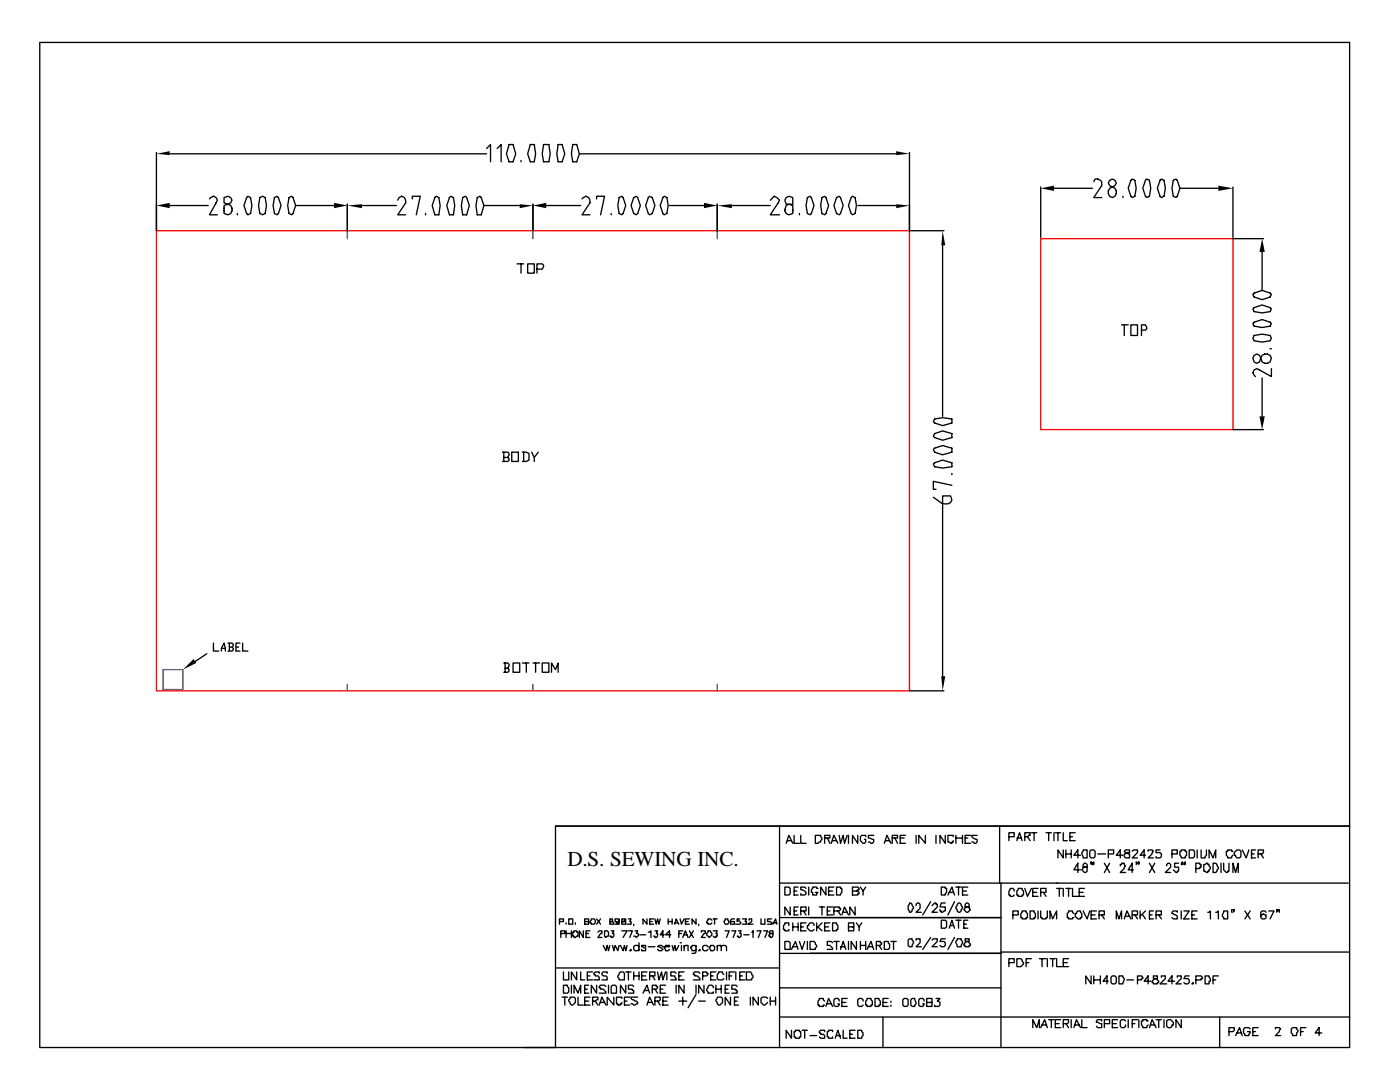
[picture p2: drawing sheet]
<svg xmlns="http://www.w3.org/2000/svg" width="279mm" height="216mm" viewBox="0 0 279 216" stroke-linecap="round" stroke-linejoin="round" font-family="sans-serif">
<defs><g id="words">
<text font-size="4.2" x="113.2" y="172.8">D.S. SEWING INC.</text>
</g></defs>
<path d="M31.2 46h150.3v91.8h-150.3zM207.7 47.6h38.4v38.1h-38.4z" fill="none" stroke="#f00" stroke-width=".26"/>
<path d="M69.3 46v1.6M106.4 46v1.6M143.1 46v1.6M32.5 133.6h4v4h-4zM69.3 136.5v1.3M106.4 136.5v1.3M143.1 136.5v1.3" fill="none" stroke="#00f" stroke-width=".26"/>
<g fill="none" stroke="#000" stroke-width=".26">
<path d="M7.9 8.5h261.4v156.3h-158.4v44.2h-103zM31.2 30.4v15.6M33.9 30.7h63.2M41.8 39.7l.8-.5 .5 .2 .3 .6-1.6 2.9h1.6M44.7 39.4l.8-.2 .5 .2 .3 .6-.3 .5-.5 .2-.8-.2zM49.5 39.2l.5 .2 .3 1.6-.3 1.6-.5 .3-.3-.3-.5-1.6 .5-1.6zM51.9 39.4l.5-.2 .5 .2 .3 1.6-.3 1.6-.5 .3-.5-.3-.3-1.6zM54.8 39.4l.5-.2 .3 .2 .5 1.6-.5 1.6-.3 .3-.5-.3-.3-1.6zM57.7 39.4l.5-.2 .3 .2 .5 1.6-.5 1.6-.3 .3-.5-.3-.3-1.6zM79.4 40l.2-.6 .6-.2 .5 .2 .3 .6v.5l-1.6 2.4h1.6M82.3 39.7v-.5h1.6l-.8 3.7M87 39.2l.6 .2 .2 1.6-.2 1.9h-.8l-.5-1.9 .5-1.6z"/>
<path d="M90 39.2l.5 .2 .3 1.6-.3 1.9h-.8l-.5-1.9 .5-1.6zM92.3 39.4l.6-.2 .2 .2 .6 1.6-.6 1.9h-.8l-.2-1.9zM95.2 39.4l.6-.2 .2 .2 .6 1.6-.6 1.9h-.8l-.2-1.9zM97.1 29.6l.8-.8v3.5M99.2 29.6l.8-.8v3.5M101.6 28.8h.8l.5 1.9-.5 1.6h-.8l-.5-1.6zM104 32v.3M105.8 28.8h.8l.3 1.9-.3 1.6h-.8l-.5-1.6zM108.5 28.8h1l.3 1.9-.3 1.6h-1l-.3-1.6zM111.4 28.8h.8l.5 1.9-.5 1.6h-.8l-.3-1.6zM114.3 28.8h.8l.5 1.9-.5 1.6h-.8l-.3-1.6zM115.6 30.7h63.3"/>
<path d="M116.2 39.7l.7-.5 .6 .2 .2 .6v.5l-1.5 2.4h1.5M119.1 39.7v-.5h1.6l-.8 3.7M123.6 39.4l.5-.2 .3 .2 .5 1.6-.5 1.6-.3 .3-.5-.3-.3-1.6zM126.5 39.4l.5-.2 .3 .2 .5 1.6-.5 1.6-.3 .3-.5-.3-.6-1.6zM129.6 39.2l.6 .2 .5 1.6-.5 1.6-.6 .3-.2-.3-.5-1.6 .5-1.6zM132.6 39.2l.5 .2 .2 1.6-.2 1.6-.5 .3-.3-.3-.5-1.6 .5-1.6zM153.7 40l.8-.8 .5 .2 .6 .6-1.9 2.9h1.9M156.9 39.4l.5-.2 .8 .2v1.3h-1.3l-.3-.7zM161.1 39.4l.6-.2 .2 .2 .6 1.6-.6 1.6-.2 .3-.6-.3-.2-1.6zM164 39.4l.6-.2 .2 .2 .6 1.6-.6 1.6-.2 .3-.6-.3-.2-1.6zM167 39.4l.5-.2 .2 .2 .6 1.6-.6 1.6-.2 .3-.5-.3-.6-1.6zM170.1 39.2l.6 .2 .2 1.6-.2 1.6-.6 .3-.2-.3-.6-1.6 .6-1.6z"/>
<path d="M181.5 30.4v15.6h6.9M207.7 37.3v10.1M210.3 37.6h7.7M218.3 36.2l.2-.5h.6l.8 .5v.8l-1.6 2.4h1.6M221.5 37.6l.5-.3a1.09 1.09 0 0 1 .8 1.1 1.09 1.09 0 0 1-.8 1 1.12 1.12 0 0 1-.5-1.8zM224.1 39.2v.2M226 35.7l.5 .3 .2 1.6-.2 1.6-.5 .2-.3-.2-.5-1.6 .5-1.6zM228.6 36l.3-.3 .5 .3 .3 1.6-.3 1.6-.5 .2-.3-.2-.5-1.6zM231.8 35.7l.5 .3 .3 1.6-.3 1.6-.5 .2-.3-.2-.5-1.6 .5-1.6zM234.2 36l.5-.3 .2 .3 .6 1.6-.6 1.6-.2 .2-.5-.2-.3-1.6zM235.5 37.6h7.7M246.1 37.3v10.1"/>
<path d="M33.9 41h7.6M44.7 41l.8-.3a1.09 1.09 0 0 1 .8 1.1 1.09 1.09 0 0 1-.8 1.1l-.8-.3zM47.4 42.6v.3M59 41h7.7M69.3 40.7v5.3M72.2 41h6.9M84.9 42.6v.3M96.6 41h7.1M103.2 52.7h1.3M104 52.7v1.8M105.3 52.7h1.3v1.8h-1.3zM106.4 40.7v5.3"/>
<path d="M107.2 53.7h1l.3-.8-.3-.2h-1v1.8M109 41h6.9M122 42.6v.3M133.6 41h6.9M143.1 40.7v5.3M146 41h7.7M156.9 41l.5-.3 .8 .3v1.6l-.8 .3-.5-.3-.3-.5zM159.5 42.6v.3M171.2 41h7.7M188.1 48.9v34.2M246.1 47.6h6M250 58.7l.3-.2 1.6-.6 1.6 .6 .2 .2-.2 .6-1.6 .5-1.6-.5z"/>
<path d="M251.9 50.3v7.6M223.8 64.8h1.4M224.4 64.8v2.1M225.7 64.8h1.3v2.1h-1.3zM227.8 65.9h.8l.3-.3-.3-.8h-.8v2.1M250 64.6l.3-.3 1.6-.5 1.6 .5 .2 .3-.2 .5-1.6 .3-1.6-.3zM250 61.6l.3-.2 1.6-.5 1.6 .5 .2 .2-.2 .6-1.6 .2-1.6-.2zM250.3 70.9l.5-.3 .6 .3 .2 .5-.2 .8-.6 .3-.5-.3-.3-.8zM250.3 66.9l1.6-.2 1.6 .2 .2 .6-.2 .5-1.6 .3-1.6-.3-.3-.5zM251.9 70.9a1.12 1.12 0 0 1 1.8 .5l-.2 .8-.6 .3h-.5l-.5-.3-.3-.8zM251.9 75.4v7.7M253.5 69.6h.2"/>
<path d="M253.7 73.6v1.5l-2.9-1.5-.5 .2-.3 .5 .6 .8M100.3 90.2h1l.3 .3-.3 .8M100.5 91.3h.8l.3 .2v.3l-.3 .3h-1M100.5 90.2v1.9M102.1 90.2h1.4v1.9h-1.4zM104.2 90.2h.8l.6 .3v1.3l-.6 .3h-.8M104.5 90.2v1.9M106.1 90.2l.5 1.1v.8M107.4 90.2l-.8 1.1M186.3 99.2l1.8 1.3h1.1l.5-.2 .3-.6-.3-.7h-1.6v1.5M186.3 92.6l.2-.3 1.6-.5 1.9 .5v.8l-1.9 .3-1.6-.3zM186.3 89.7l.2-.3 1.6-.5 1.9 .5v.8l-1.9 .6-1.6-.6z"/>
<path d="M186.5 86.5l1.6-.5 1.9 .5v.8l-1.9 .5-1.6-.5-.2-.3zM186.5 83.6l1.6-.3 1.9 .3v.8l-1.9 .5-1.6-.5-.2-.3zM190 96.8l-3.7-.8v1.6h.5M190 94.5v.2M246.1 85.7h6M188.1 100.8v34.1M41.3 130.4l-2.4 1.6M42.6 128.3v1.6h1.1M44.2 129.9v-.5l.5-1.1 .3 1.6M44.2 129.4h.8M45.5 128.3h.8l.3 .3v.3l-.3 .2M45.8 129.1h.5l.3 .3v.2l-.3 .3h-.8"/>
<path d="M45.8 128.3v1.6M47.1 129.1h.5M47.9 128.3h-.8v1.6h.8M48.4 128.3v1.6h1.1M100.5 132.3h.8l.3 .3-.3 .7M100.8 133.3h.5l.3 .3v.3l-.3 .2h-.8M100.8 132.3v1.8M102.4 132.3h1.3v1.8h-1.3zM104.2 132.3h1.4M105 132.3v1.8M106.4 132.3h1.3M106.9 132.3v1.8"/>
<path d="M108.2 132.3h1.3v1.8h-1.3zM110.1 134.1v-1.8l.8 1.3 .5-1.3v1.8M181.5 137.8h6.9M110.9 164.8h158.4v44.2h-164.8M155.6 176.2h44.2M155.6 164.8v44.2M156.6 177h.8l.3 .3v1l-.3 .3h-.8zM156.9 168.3l.5-1.6 .8 1.6M157.2 167.7h.8M158.5 166.7v1.6h1M158.5 177.8h.5M159.3 177h-.8v1.6h.8"/>
<path d="M159.8 166.7v1.6h1.1M160.9 177.3l-.3-.3h-.8v.5h.3l.8 .6v.2l-.3 .3h-.8v-.3M161.4 177v1.6M162.7 166.7h1.1v.3l.2 .2-.2 .8h-.3l-.3 .3h-.5zM163.2 177.3h-.2v-.3h-.8v.3l-.3 .2v.6h.3v.5h.8v-.3l.2-.2h-.5M164.6 167.2h1v-.5h-1v1.6M164.8 177v1.6l-1-1.6v1.6M165.1 167.2l.5 1.1M165.4 177.8h.8M165.9 168.3l.5-1.6 .8 1.6M166.2 167.7h.8M166.4 177h-1v1.6h1"/>
<path d="M167 177h.7v.3h.3v.8l-.3 .2v.3h-.7zM167.5 166.7l.2 1.6 .6-1.6 .2 1.6 .6-1.6M169.3 166.7v1.6M170.1 177.8h.8l.3-.3h.2v-.2l-.2-.3h-1.1v1.6h1.1v-.3h.2v-.2l-.2-.3h-.3M171.2 166.7v1.6l-1.1-1.6v1.6M171.7 177l.5 .8v.8M172.8 167v-.3h-.8l-.3 .3v.7l.5 .6h.3l.3-.3v-.5h-.3M172.8 177l-.6 .8M174.4 166.7h-1.1v.5l1.1 .3v.5l-.3 .3-.8-.3M176.5 168.3l.5-1.6 .8 1.6M176.7 167.7h.8M178.1 167.2h1v-.5h-1v1.6"/>
<path d="M178.6 167.2l.5 1.1M179.7 167.2h.7M180.7 166.7h-1v1.6h1M182.8 166.7v1.6M184.7 166.7v1.6l-1.3-1.6v1.6M185.7 179.9l-1.6 2.7M186.8 166.7v1.6M187.9 177h.7v.3h.3v.8l-.3 .2v.3h-.7zM188.6 166.7v1.6l-1-1.6v1.6M189.2 178.6l.8-1.6 .5 1.6M189.4 178.1h.8M190.2 167v-.3h-1v1.3l.8 .3v-.3h.2v-.3"/>
<path d="M190.5 179.9l-1.3 2.7M190.8 167.2h1.3M190.8 166.7v1.6M190.8 177h1M191.3 177v1.6M192.1 166.7v1.6M192.1 177.8h.8M192.6 167.2h.5M193.1 177h-1v1.6h1M193.7 166.7h-1.1v1.6h1.1M195 166.7h-1.1v.3l.3 .2 .8 .3v.5l-.3 .3-.8-.3M199.5 164.8v11.4"/>
<path d="M201.3 167h1.1v-.8h-1.1v1.5M202.4 177.8v-.3l-.3-.2h-.5v.2l-.3 .3v.8h.3v.3h.5l.3-.3M202.9 167.7l.6-1.5 .5 1.5M202.9 167.2h.8M203.2 177.3h.8v.2l.3 .3v.8h-.3v.3h-.8v-.3h-.3v-.8l.3-.3zM204.5 177.3l.6 1.6 .7-1.6M204.5 167h.6l.2-.3h.3v-.5h-1.1v1.5M205.1 167l.5 .7M205.8 166.2h1.1M206.1 178.1h.8M206.4 166.2v1.5M207.2 177.3h-1.1v1.6h1.1"/>
<path d="M207.7 178.1h1.1v-.8h-1.1v1.6M208.2 178.1l.6 .8M208.8 166.2h1M209.3 166.2v1.5M210.3 166.2v1.5M210.6 166.2h1.1M210.9 176.2h58.2M210.9 177.3h1M211.1 176.2h-11.3v32.8M211.1 166.2v1.5M211.4 177.3v1.6M212.2 169.6v1.6l-1.1-1.6v1.6"/>
<path d="M212.2 166.2v1.5h.8M212.2 177.3v1.6M212.7 169.6v1.6M212.7 170.4h1.1M212.7 177.3h1.1M213.3 177.3v1.6M213.5 167h.5M213.8 169.6v1.6M214 177.3v1.6h1.1M214.6 166.2h-1.1v1.5h1.1M215.4 178.1h.8M215.6 170.7h-1.3l.8-1.1v1.6"/>
<path d="M215.6 173.6h-1.3l.8-1.4v1.9M216.2 169.6h.8v1.6h-.8l-.3-.8zM216.4 172.2l-.2 .3v.5h.8v.8l-.3 .3h-.3l-.5-.5 .3-.3v-.3h.8v-.5l-.3-.3zM216.4 177.3h-1v1.6h1M217.5 169.9a.66 .66 0 0 1 1 0v1l-.2 .3h-.5l-.3-.3zM217.8 172.2v-.2v.5M218.3 172.2h-.3l.3-.2v.5h-.3M219.1 170.4h1.6M220.4 172.2l1.1 1.9M221.2 170.4h1v-.8h-1v1.6M221.5 172.2l-1.1 1.9M223.6 172.8v-.3h.2v-.3h.6v.3l.2 .3-.2 .2v.3l-.8 .8h1"/>
<path d="M224.1 170.7h-1.3l.8-1.1v1.6M224.6 169.6l-.2 .3 .2 .2 .8 .3v.8h-.8l-.2-.3v-.5h.2l.3-.3h.5v-.5zM226 169.9l.2-.3h.8v.5l-1 1.1h1M226.2 173.6h-1l.8-1.4v1.9M227 172.2h-.3v-.2l.3 .2-.3 .3M227.3 172.2v-.2v.5M228.6 170.7h-1.1l.8-1.1v1.6M229.1 169.9v-.3h.8l.3 .3-.3 .2v.3l-.8 .8h1.1M229.4 172.2l1.1 1.9M230.5 172.2l-1.1 1.9M231.5 169.6h-.8v.5h.8l.3 .3v.5l-.3 .3h-.8v-.3M232.8 172.8v-.3l.3-.3h.3l.2 .3v.5l-1 1.1h1"/>
<path d="M233.9 170.4h1v-.8h-1v1.6M235.2 172.2h-.8v.8h.8v.8h-.3v.3h-.2l-.5-.5M235.5 169.9h.2v-.3h.8v.3h.3v.8l-.3 .2v.3h-.8v-.3l-.2-.2zM236 172.2h-.3l.3-.2v.5h-.3M236.5 172.2h-.2l.2-.2v.5h-.2M237.3 169.6h.8l.3 .3v1l-.3 .3h-.8zM238.7 173.3h.7v-.3h.3v-.5h-.3v-.3h-.7v1.9M238.9 169.6v1.6M239.7 169.6v1.6h.8v-.3l.3-.2v-1.1M240.2 172.5h.3l.3-.3h.2v.3h.3l.3 .8-.3 .3v.2h-.3v.3l-.8-.3zM241.3 171.2v-1.6l.8 1.6 .5-1.6v1.6M242.1 172.2h.5l.6 .8-.3 .8-.3 .3h-.5z"/>
<path d="M243.7 172.2v1.9M244.2 172.2v1.4l.5 .5h.3v-.3h.3v-1.6M246.1 169.9h-.3v-.3h-.8v.3h-.3v.8l.3 .2v.3h.8v-.3l.3-.2M246.1 174.1v-1.9l.5 1.9 .5-1.9v1.9M246.3 170.1l.6-.5h.5l.2 .3v1l-.2 .3h-.5l-.3-.3v-.2h-.3zM247.9 169.6l.8 1.6 .5-1.6M249.8 170.4h.5M250.6 169.6h-.8v1.6h.8M251.1 170.4h.8l.2-.3v-.5h-1v1.6M251.6 170.4l.5 .8M110.9 193.1h44.7M111.7 183.9h.7v-.5h-.7v1"/>
<path d="M111.9 186.3h.8v-.6h-.8v1.4M112.2 199h1M112.4 196.6h.8v.2l.3 .3v.8l-.3 .3h-.8zM112.4 193.9v1.6h1.1v-1.6M112.7 199v1.6M113 184.1v.3M113 185.7v1.4M113 186.3h1M113.5 183.4h.8v1h-.8zM113.8 199h.8l.2 .2v.8l-.5 .6h-.3l-.2-.3v-.3l-.3-.2zM114 185.7v1.4M114 196.6v1.6"/>
<path d="M114.3 186h.3v-.3h.5v.3h.3v.8l-.8 .3v-.3h-.3zM114.6 198.2v-1.6l.8 1.6 .5-1.6v1.6M114.8 184.1v.3M115.1 193.9v1.6l-1.1-1.6v1.6M115.4 199v1.6h1M115.9 193.9v1.6h.8M116.4 185.7v1.4l-.8-1.4v1.4M116.7 183.9h.8v-.5h-.8v1h.8v-.5h-.3M116.7 197.4h.5M116.7 199.8h.8M116.9 186.3h.6M117.2 194.7h.5"/>
<path d="M117.5 196.6h-.8v1.6h.8M117.7 199h-1v1.6h1M117.7 185.7h-.8v1.4h.8M118 183.4h.5l.3 .2v.5l-.3 .3h-.5v-.3h-.3zM118.3 199.8h.5l.3-.3h.2v-.5h-1v1.6M118.3 193.9h-1.1v1.6h1.1M118.8 199.8l.5 .8M119.1 196.6v1.6l-1.1-1.6v1.6M119.1 183.4l.8 1M119.3 186l.3-.3h.5v.6h-.2l-.6 .8h.8M119.6 194.2v-.3h-.8l-.3 .3v.3h.3v.2h.5l.3 .3v.5h-1.1M119.9 183.4l-.8 1"/>
<path d="M120.4 188.6l.5 1.1 .3-1.1 .2 1.1 .3-1.1M120.7 185.7h.5l.2 .3v.8h-.2l-.3 .3-.2-.3zM120.9 196.8l-.2-.2h-.8l-.3 .2v.3h.3v.3h.5l.5 .5v.3h-1.3M121.2 194.2v-.3h-.8l-.3 .3v.3l.3 .2h.5l.3 .3v.5h-1.1M121.4 196.6v1.6M121.7 183.4v.5h.5l.3 .2v.3h-.8v-.5h.5v-.5zM122 196.8a.66 .66 0 0 1 1 0v1.4h-1zM122 185.7h.5l-.3 .6h.3v.5l-.3 .3h-.2v-.3h-.3M122.2 188.6l.3 1.1 .3-1.1 .5 1.1 .3-1.1M122.5 199v1.6l-1.3-1.6v1.6M123.6 183.6v.3h-.3v.2h-.3v-.2h-.2v-.5h.8v1h-.8M123.8 193.9h.6l.2 .3v1.3h-1v-.2l-.3-.3v-.3z"/>
<path d="M123.8 188.6l.6 1.1 .2-1.1 .3 1.1 .2-1.1M124.1 183.4v.5h.8v.5h-.8v-.5h.5v-.3h.3v-.2zM124.1 199.2v-.2h-1.1v1.3h.3v.3h.5v-.3h.3v-.3M124.1 185.7h1l-.7 1.4M124.6 199.8h.5M124.9 196.6v1.6l-1.1-1.6v1.6M124.9 193.9h1M125.4 185.7h.8l-.5 1.4M125.4 183.4h.5l-.2 .5h.2v.5h-.8M125.4 193.9v1.6M125.7 189.7l.2-.3v.3zM125.7 199h-1.1v1.6h1.1"/>
<path d="M126.5 196.8l-.3-.2h-.8v.8h.8v.2h.3v.6h-1.1M126.5 194.7h1M126.5 184.4v.3M126.5 193.9v1.6M126.7 185.7h.6l-.3 .6h.3l.2 .2-.5 .6-.3-.3h-.2M127.3 199h-1.4v.2l.3 .3h.3l.8 .5v.3h-.3l-.3 .3-.8-.3M127.5 188.9l-.2-.3h-.6l-.2 .3v.5l.2 .3h.6l.2-.3M127.5 188.1v1.6M127.5 193.9v1.6M127.8 186.5h1.1M128.1 194.7h.8M128.3 198.2l.8-1.6 .5 1.6"/>
<path d="M128.6 197.6h.8M128.9 188.9v-.3h-.8v.3l.8 .3v.5h-.8v-.3M129.1 193.9h-1v1.6h1M129.1 183.4v1l-.8-1v1M129.4 186h.2l.3-.3v1.4M129.4 188.9h1.3M129.6 194.7h1.1v-.8h-1.1v1.6M129.6 183.9h.6M130.2 197.4h.8l.2-.3v-.3h-.2v-.2h-.8v1.6M130.2 194.7l.5 .8M130.4 183.4h-.8v1h.8M130.7 199.8h.8l.3-.3v-.5h-1.1v1.6"/>
<path d="M130.7 185.7h.5l-.2 .6h.2v.5l-.2 .3h-.3v-.3h-.3M130.7 183.4l.3 1 .2-1 .3 1 .3-1M130.7 197.4l.5 .8M131.2 193.9l.3 1.6 .5-1.6 .3 1.6 .5-1.6M131.2 199.8l.6 .8M131.8 197.4h.5M132.3 188.9l-.3-.3h-.5l-.3 .3 .8 .3 .3 .2-.3 .3h-.5l-.3-.3M132.3 199.8h.8M132.6 186.5h-.8l.5-.8v1.4M132.6 188.9h1v-.3h-.8v.3h-.2l.2 .8h.5l.3-.3M132.8 196.6h-1v1.6h1M133.1 193.9v1.6"/>
<path d="M133.3 199h-1v1.6h1M133.3 183.9h.8M133.3 183.4v1M133.9 186.5h-1.1l.8-.8v1.4M134.1 188.6l.3 1.1 .3-1.1 .2 1.1 .6-1.1M134.1 183.4v1M134.7 184.4l.2-1 .6 1M134.7 184.1h.5M134.9 194.2l-.2-.3h-.8v.8h.8v.3l.2 .3v.2h-1M134.9 196.6v1.6M135.5 199.8h1.6M135.5 194.7h.5"/>
<path d="M135.5 186.3h.5M135.7 188.1h.3zM135.7 183.4l.3 1 .5-1M136 188.6v1.1M136.3 185.7h-.8v1.4M136.3 187.1l.5-1.4 .5 1.4M136.3 199v1.6M136.5 196.6v1.6l-1-1.6v1.6M136.5 193.9h-1v1.6h1M136.5 188.9l.3-.3h.5v1.1M136.5 186.5h.6M136.5 188.6v1.1"/>
<path d="M136.8 183.9h.5M137.6 183.4h-.8v1h.8M137.6 185.7l.8 1.4M138.4 185.7l-.8 1.4M138.9 183.4v1l-.8-1v1M138.9 188.6v1.4l-.3 .2h-.5M138.9 188.9l-.3-.3h-.5v.3h-.3l.3 .8h.5l.3-.3M138.9 196.6v1.6M138.9 198.4l-1.6 2.7M139.4 189.7l.3-.3v.3zM139.4 199.8h1.4M139.4 184.4v.3"/>
<path d="M139.7 194.2l-.3-.3h-.8l-.2 .3v.3h.2v.2h.6l.5 .6v.2h-1.3M140 186v-.3h.8v.6h-.3l-.5 .8h.8M140.2 194.7h.8l.3-.2v-.3h-.3v-.3h-.8v1.6M140.5 196.6v1.6l-1.1-1.6v1.6M141.3 185.7h.5v.3l.3 .3v.2l-.5 .6-.6-.6zM141.3 188.9l-.3-.3h-.5l-.3 .3v.5l.3 .3h.5l.3-.3M141.6 188.9h.2v-.3h.5l.3 .3v.5l-.3 .3h-.5zM141.8 194.7h.5M142.1 183.6l-.3-.2h-.5v.2l-.3 .3v.2h.3v.3h.5l.3-.3M142.3 197.1v-.3l-.2-.2h-.5l-.6 .8 .3 .8h1v-.3M142.3 185.7h.8l-.2 .6h.2v.5h-.2v.3h-.3l-.3-.3M142.3 183.4h.8"/>
<path d="M142.6 183.4v1M142.9 193.9h-1.1v1.6h1.1M142.9 197.4h1M142.9 196.6v1.6M143.1 199h.8l.3 .2v.8l-.5 .6h-.3l-.3-.3v-.3l-.2-.2zM143.1 188.9l.3-.3h.5v1.1M143.1 188.6v1.1M143.9 188.9l.3-.3h.5l.3 .3v.8M143.9 196.6v1.6M144.5 194.5l-.3-.3v-.3h-.8v.3l-.3 .3v.8l.3 .2h.8l.3-.2M144.7 183.4h.6v.2l.2 .3-.2 .5h-.6l-.2-.5 .2-.3zM144.7 185.7h.8l-.5 1.4"/>
<path d="M144.7 197.4h.6M145 193.9v1.6M145.5 196.6h-.8v1.6h.8M145.5 194.7h.5M145.8 199v1.6l-1.1-1.6v1.6M146 185.7h.8l-.5 1.4M146.6 193.9h-1.1v1.6M146.6 183.4h-.6l-.2 .2v.8h.8v-.5h-.8v.2M146.6 199.8h.5M146.8 193.9v1.6M147.1 196.8l-.3-.2h-.8v.8h.8v.2h.3v.6h-1.1M147.4 199h-.8v1.6h.8"/>
<path d="M147.4 185.7h.5l-.3 .6h.3v.5l-.3 .3h-.2v-.3h-.3M147.6 183.4h-.5v.5l.3-.3 .5 .5-.3 .3h-.8M147.6 194.7h.6M148.2 183.4h.8l-.3 .5h.3v.5h-.8M148.4 186.5h1.1M148.7 193.9h-1.1v1.6h1.1M149 193.9h.8l.2 .3v.3l.3 .2-.3 .8h-1zM149.5 183.6v-.2h.5v.5l-.8 .5h1.1M149.8 199v1.6M150 186h.3v-.3v1.4M151.1 185.7h.8l-.6 1.4M151.3 199v1.6l-1-1.6v1.6"/>
<path d="M151.9 183.4v1h.8v-1M152.4 185.7h.8l-.5 1.4M153.2 199.2l-.3-.2h-.8l-.2 .2v.8l.5 .6h.3l.5-.6M153.5 186l.2 .3h.6v.5l-.3 .3h-.3v-.3h-.2v-.3l.2-.2h.6v-.6h-.6zM153.7 199.8h1.1M153.7 199v1.6M154 183.4h-.8v.5h.5l.3 .2v.3h-.8M154.3 184.4l.5-1 .2 1M154.3 184.1h.7M154.8 199v1.6M155.6 183.1h44.2M155.6 190.2h44.2"/>
<path d="M155.6 197.1h44.2M156.6 187.9h.8l.3 .2v1.3h-1.1zM157.4 184.7v-.6h-.8v.3l-.2 .3v.8h.2v.2h.8v-.2M157.7 181v1.6l-1.1-1.6v1.6M158 189.4l.8-1.5 .5 1.5M158.2 184.1v1.6M158.2 188.9h.8M158.2 184.9h1.1M158.5 181.8h.5M159.3 181h-.8v1.6h.8M159.3 184.1v1.6M159.5 187.9l.6 1.5 .5-1.5"/>
<path d="M159.8 181.8h1.1v-.8h-1.1v1.6M159.8 184.9h.5M160.3 181.8l.6 .8M160.9 184.1h-1.1v1.6h1.1M161.1 187.9v1.5M161.4 181v1.6M161.7 187.9h.8l.2 .2v.3l.3 .2-.3 .8h-1zM162.5 184.7v-.3l-.3-.3h-.5l-.3 .3v.3h-.3v.5l.6 .5h.5l.3-.2M163 184.1v1.6M163.2 184.9l.8 .8M163.5 181h1.1M164 181v1.6"/>
<path d="M164 184.1l-1 1.1M164.6 199.8l-.3-.3v-.3h-.8v.3l-.3 .3v.8h.3v.2h.8v-.2h.3M164.6 184.9h.8M165.1 181.8h.5M165.6 184.1h-1v1.6h1M166.2 184.1h.8v.3l.2 .3v.8h-.2v.2h-.8zM166.2 181h-1.1v1.6h1.1M166.2 188.1l-.3-.2h-.8v.7h.5l.6 .6v.2h-1.1M166.4 181.8h1.1l.2-.3v-.3h-.2v-.2h-1.1v1.6M166.4 187.9h1.1M167 187.9v1.5M167.2 181.8l.5 .8"/>
<path d="M167.5 199.8v-.3l-.3-.3h-.5l-.3 .3v1.1l.3 .2h.5l.3-.2v-.3h-.3M167.7 189.4l.6-1.5 .5 1.5M167.7 188.9h.8M168 182.6l.5-1.6 .8 1.6M168.3 182h.8M169.1 199.2h-1.1v1.6h1.1M169.3 184.9h1.1v-.8h-1.1v1.6h1.1v-.8h-.3M169.3 187.9v1.5M170.7 181v1.6l-1.1-1.6v1.6M170.9 184.1l.5 .8v.8M170.9 187.9v1.5l-1-1.5v1.5M171.7 187.9v1.5"/>
<path d="M171.7 188.6h1.1M172 184.1l-.6 .8M172.2 199.8v-.3l-.2-.3h-.6l-.2 .3v1.1l.2 .2h.6l.2-.2M172.8 187.9v1.5M173 199.2h.8v.3l.3 .3v.8h-.3v.2h-.8v-.2h-.2v-.8l.2-.3zM173 189.4l.8-1.5 .6 1.5M173.3 188.9h.8M174.6 199.2h.8v.3l.3 .3v.8h-.3v.2h-.8zM174.9 188.6h.8l.2-.2v-.3h-.2v-.2h-.8v1.5M175.4 188.6l.5 .8M176.5 187.9h.8v.2l.2 .3v.8l-.2 .2h-.8zM177.3 199.2h-1.1v1.6h1.1"/>
<path d="M177.8 199.8v.2zM177.8 187.9h1.1M178.3 187.9v1.5M180.2 199.5l.2-.3h.6l.2 .3v1.1l-.2 .2h-.6l-.2-.2zM181.2 187.6l.3-.3h.5v.3l.3 .3-.3 1h-.5l-.3-.3zM181.5 180.2h.3l.5 .8v.2l-.5 .8h-.3v-.2l-.3-.3v-.8l.3-.3zM181.8 199.5l.2-.3h.6l.2 .8-.2 .8h-.6l-.2-.2zM182.8 180.7v-.3l.3-.2h.3l.2 .2v.8l-.8 .8h1.1M182.8 187.6v-.3h.8v.8l-.8 .8h1.1M184.4 199.8v-.3l-.3-.3h-.5l-.2 .3v1.1l.2 .2h.5l.3-.2v-.3h-.3M185.7 187.1l-1.6 2.3M186 180.7l.5-.5h.3v.2h.3v.6l-1.1 1h1.1"/>
<path d="M186 187.6l.3-.3h.8v.6l-1.1 1h1.1M186.8 199.2h.8l-.5 .6h.2l.3 .2v.6l-.3 .2h-.8v-.2M187.9 183.6h.7l.3 .3v1l-.3 .3h-.7zM188.6 180.2h-.7l-.3 .8h1v.8l-.7 .2v-.2h-.3v-.3M188.6 187.3h-.7l-.3 .6h.8l.2 .2v.5l-.2 .3h-.5l-.3-.3M189.4 185.2l.6-1.6 .5 1.6M189.7 184.7h.5M190.5 187.1l-1.3 2.3M190.8 183.6h1M191 180.4l.3-.2h.3l.5 .8-.3 .8-.2 .2h-.3l-.3-.2v-.3l-.2-.3zM191 187.3h.8v.3l.3 .3-.3 1h-.8l-.2-.8zM191.3 183.6v1.6"/>
<path d="M192.4 184.4h.5M192.6 187.3v.6h.5l.6 .5v.2h-.3v.3h-.8v-.3h-.2v-.2l.5-.5h.5v-.6zM192.9 180.2l-.3 .2v.6h.8v.2l.3 .3-.6 .5h-.2l-.5-.5 .2-.3v-.2h.8v-.6l-.3-.2zM193.1 183.6h-.7v1.6h.7M199.8 190h69.5M201.3 192.1h1.1v-.8h-1.1v1.6M202.1 182.6h1.1v-.8h-1.1v1.6M202.9 191.3h.8l.6 .8v.3l-.6 .5h-.8zM204 181.8h.8v.2l.3 .3v.8h-.3v.3h-.8v-.3h-.3v-.8l.3-.3zM204.8 192.1h.5M205.6 181.8h.8v.2l.2 .3v.8h-.2v.3h-.8zM205.8 191.3h-1v1.6"/>
<path d="M207.2 181.8v1.6M207.4 191.3h1.4M207.7 181.8v1.3h.3v.3h.8v-.3h.2v-1.3M208 191.3v1.6M209 191.3v1.6M209.5 183.4v-1.6l.6 1.6 .8-1.6v1.6M209.5 191.3h1.1M210.1 191.3v1.6M210.9 191.3v1.6h1M212.2 192.1h.8M213.3 191.3h-1.1v1.6h1.1M214.3 182.3l-.3-.3v-.2h-.7v.2l-.3 .3v.8h.3v.3h.7v-.3h.3"/>
<path d="M214.8 182l.3-.2h.5v.2l.3 .3v.8h-.3v.3h-.5l-.5-.6v-.5h.2zM216.2 181.8l.8 1.6 .5-1.6M217.8 194.7v1.6l-1.1-1.6v1.6M217.8 182.6h.7M218.3 195.5h1.3M218.3 194.7v1.6M218.8 181.8h-1v1.6h1M219.3 182.6h1.1v-.8h-1.1v1.6M219.6 194.7v1.6M219.9 182.6l.5 .8M221.2 195.8h-1.1l.8-1.1v1.6M221.7 195l.3-.3h.5l.3 .3v1.1l-.3 .2h-.5l-.3-.2z"/>
<path d="M222.8 183.4v-1.6l.5 1.6 .5-1.6v1.6M223.3 194.7h.8v.3l.3 .3-.3 1h-.8zM224.4 183.4l.5-1.6 .8 1.6M224.6 182.8h.8M224.9 195.5h1.3M226 182.6h1v-.8h-1v1.6M226.5 182.6l.5 .8M227 195.5h.8v-.2h.3v-.3l-.3-.3h-.8v1.6M227.5 181.8v1.6M228.1 182.6l.5 .8M228.6 181.8l-1.1 1M229.4 182.6h.5"/>
<path d="M229.7 195.8h-1.4l.8-1.1v1.6M230.2 194.7v.6h.5l.5 .5v.3h-.2v.2h-.8v-.2h-.3v-.3l.6-.5h.5v-.6zM230.2 181.8h-.8v1.6h.8M230.7 182.6h1.1v-.8h-1.1v1.6M231.2 182.6l.6 .8M231.8 195v-.3h.8v.6l-1.1 1h1.3M234.4 195.8h-1.3l.8-1.1v1.6M234.9 195v-.3h.8v.6l-1 1h1M234.9 182v-.2h-.7l-.3 .2v.3l.8 .3 .2 .2v.6h-.7l-.3-.3M235.7 181.8v1.6M236.3 181.8h1l-1 1.6h1M237.3 194.7h-.8l-.2 .6h.8l.2 .2v.6l-.2 .2h-.6l-.2-.2"/>
<path d="M237.9 196.3l.2-.2v.2zM237.9 182.6h.5M238.7 195.5h1v-.2h.3v-.3l-.3-.3h-1v1.6M238.9 181.8h-1v1.6h1M240.5 194.7h.8v.3l.3 .3v.5h-.3v.5h-.8zM241 182h.3l.3-.2v1.6M242.1 195.5h.5M242.6 182h.3l.3-.2v1.6M243.2 194.7h-1.1v1.6M244.2 181.8h.8v1.6h-.8v-.3l-.3-.3zM245.8 181.5v.5M246.3 181.5h-.2h.2v.3l-.2 .2"/>
<path d="M248.4 181.8l1.1 1.6M249.5 181.8l-1.1 1.6M252.7 182l-.3-.2h-.5l-.3 .2v1.1l.3 .3h.5l.3-.3v-.5h-.3l-.3-.3-.2 .3h-.3v.2M253.2 181.8h1.1l-.8 1.6M255.1 181.5h-.3h.3v.3h-.3v.2M255.3 181.5v.5M119.6 200.6l.5-1.6 .8 1.6M119.9 200h.8M129.1 200.6l.5-1.6 .8 1.6M129.4 200h.8M155.6 202.9h113.7M158 205.6v1.6l-1.1-1.6v1.6"/>
<path d="M158.5 205.8h.3v-.2h.7v.2h.3v1.1h-.3v.3h-.7v-.3h-.3zM160.1 205.6h1M160.6 205.6v1.6M161.7 206.6h1.3M164.6 205.8v-.2h-.8l-.3 .2v.3h.3v.3h.5l.3 .2v.6h-.8l-.3-.3M164.8 200.8l.6-1.6 .8 1.6M165.1 200.3h.8M166.2 205.8v-.2h-.8v.2h-.3v1.1h.3v.3h.8v-.3M166.7 207.2l.5-1.6 .5 1.6M167 206.6h.7M168 200h.8M168.3 205.6v1.6h.8"/>
<path d="M169.6 206.4h.5M170.7 205.6h-1.1v1.6h1.1M171.2 205.6h.8v.2l.2 .3v.5l-.2 .3v.3h-.8zM176.2 202.9v6.1M176.2 200h.8M177.8 200.6v.2M184.9 200h1.1v-.8h-1.1v1.6h1.1v-.8h-.3M206.1 205.1v-1.6l.8 1.6 .5-1.6v1.6M207.7 205.1l.8-1.6 .5 1.6M208 204.5h.8M209.3 203.5h1M209.8 203.5v1.6"/>
<path d="M210.6 204.3h.8M211.7 203.5h-1.1v1.6h1.1M212.2 204.3h.8l.3-.3v-.5h-1.1v1.6M212.7 204.3l.6 .8M213.8 203.5v1.6M214.3 205.1l.5-1.6 .8 1.6M214.6 204.5h.8M215.9 203.5v1.6h1.1M219.9 203.7v-.2h-.8l-.3 .2v.3l1.1 .3v.8h-.8l-.3-.3M220.4 204.3h1.1v-.8h-1.1v1.6M222 204.3h.8M223 203.5h-1v1.6h1"/>
<path d="M224.6 203.7l-.2-.2h-.6l-.2 .2v1.1l.2 .3h.6l.2-.3v-.3M225.2 203.5v1.6M226 204.3h.5M227 203.5h-1v1.6M227.3 203.5v1.6M229.1 203.7h-.2v-.2h-.8v.2h-.3v.8l.3 .3v.3h.8v-.3l.2-.3M229.4 205.1l.5-1.6 .8 1.6M229.7 204.5h.8M230.7 203.5h1.1M231.2 203.5v1.6M232.3 203.5v1.6M232.8 203.7l.3-.2h.5l.6 .5v.5h-.3v.3l-.3 .3h-.5l-.3-.3z"/>
<path d="M235.7 203.5v1.6l-1-1.6v1.6M243.4 202.9v6.1M245.3 205.8h.8l.2-.2v-.5h-1v1.5M246.6 206.6l.8-1.5 .5 1.5M246.9 206.1h.7M249.5 205.3l-.3-.2h-.8l-.2 .2v.8l.2 .3v.2h.8l.3-.8h-.5M250 205.8h.6M251.1 205.1h-1.1v1.5h1.1M254.5 205.3v-.2h.8l.3 .2-.3 .3v.2l-.8 .8h1.1M257.7 205.3l.3-.2h.8v.2l.2 .3v.2l-.2 .3v.5h-.8v-.2l-.3-.3zM259.6 205.8h.5M260.6 205.1h-1v1.5"/>
<path d="M263.8 206.1h-1.3l.8-1v1.5"/>
<circle cx="222" cy="36.5" r=".78"/>
</g>
<g fill="#000">
<path d="M31.2 30.7l2.7-.5v.8zM178.9 30.2l2.6 .5-2.6 .3zM207.7 37.6l2.6-.6v1.1zM243.2 37l2.9 .6-2.9 .5zM31.2 41l2.7-.5v1zM66.7 40.5l2.6 .5-2.6 .5zM69.3 41l2.9-.3v.8zM103.7 40.7l2.7 .3-2.7 .5zM106.4 41l2.6-.5v1zM140.5 40.5l2.6 .5-2.6 .5zM143.1 41l2.9-.3v.8zM178.9 40.7l2.6 .3-2.6 .5z"/>
<path d="M188.1 46l.5 2.9h-.7zM251.9 47.6l.5 2.7h-1zM251.4 83.1h1l-.5 2.6zM36.5 133.6l2.1-2.1 .6 .8zM187.9 134.9h.7l-.5 2.9z"/>
</g>
<use href="#words"/>
</svg>
